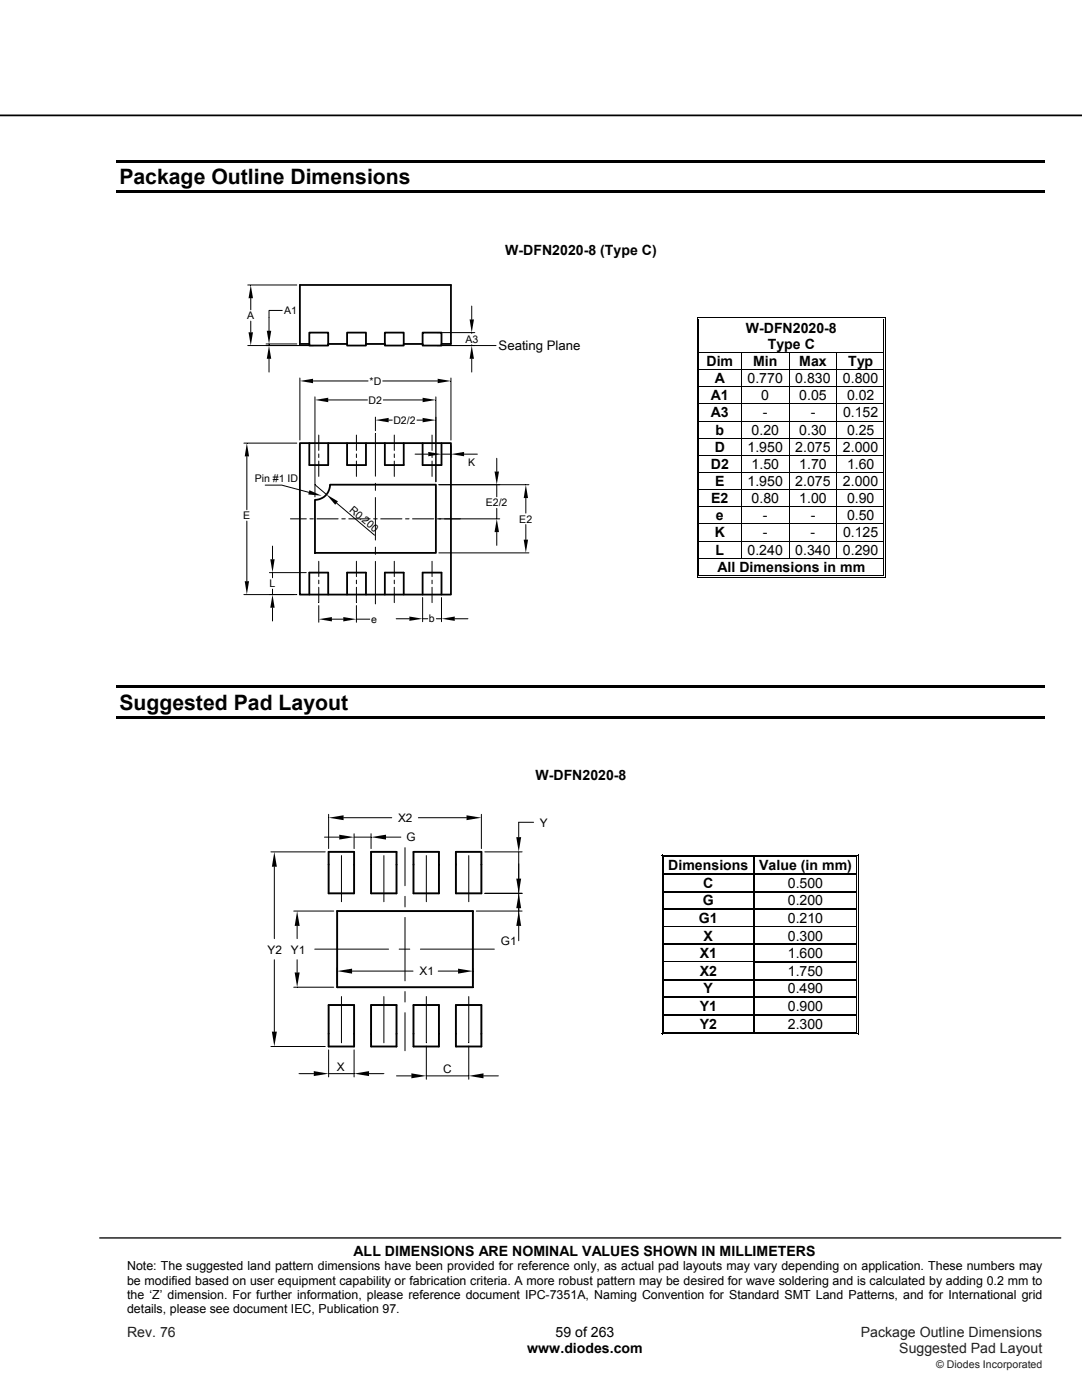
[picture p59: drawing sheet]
<svg xmlns="http://www.w3.org/2000/svg" width="216mm" height="279mm" viewBox="0 0 216 279" stroke-linecap="round" stroke-linejoin="round" font-family="sans-serif">
<defs><g id="words">
<g font-size="4.2">
<text x="23.8" y="36.7">Package Outline Dimensions</text>
<text x="23.8" y="141.6">Suggested Pad Layout</text>
</g>
<g font-size="2.8">
<text x="100.8" y="50.9">W-DFN2020-8 (Type C)</text>
<text x="148.8" y="66.4">W-DFN2020-8</text>
<text x="153.2" y="69.6">Type C</text>
<text x="141" y="73">Dim</text>
<text x="142.6" y="76.5">A</text>
<text x="149.2" y="76.5">0.770</text>
<text x="150.3" y="73">Min</text>
<text x="158.7" y="76.5">0.830</text>
<text x="159.5" y="73">Max</text>
<text x="168.2" y="76.5">0.800</text>
<text x="169.2" y="73">Typ</text>
<text x="141.8" y="79.9">A1</text>
<text x="141.8" y="83.3">A3</text>
<text x="151.9" y="79.9">0</text>
<text x="152.2" y="83.3">-</text>
<text x="159.5" y="79.9">0.05</text>
<text x="161.8" y="83.3">-</text>
<text x="168.2" y="83.3">0.152</text>
<text x="169" y="79.9">0.02</text>
<text x="142.8" y="86.7">b</text>
<text x="150" y="86.7">0.20</text>
<text x="159.5" y="86.7">0.30</text>
<text x="169" y="86.7">0.25</text>
<text x="141.8" y="93.6">D2</text>
<text x="142.6" y="90.1">D</text>
<text x="149.2" y="90.1">1.950</text>
<text x="150" y="93.6">1.50</text>
<text x="158.7" y="90.1">2.075</text>
<text x="159.5" y="93.6">1.70</text>
<text x="168.2" y="90.1">2.000</text>
<text x="169" y="93.6">1.60</text>
<text x="141.9" y="100.4">E2</text>
<text x="142.7" y="97">E</text>
<text x="149.2" y="97">1.950</text>
<text x="150" y="100.4">0.80</text>
<text x="158.7" y="97">2.075</text>
<text x="159.5" y="100.4">1.00</text>
<text x="168.2" y="97">2.000</text>
<text x="169" y="100.4">0.90</text>
<text x="142.6" y="107.3">K</text>
<text x="142.9" y="103.8">e</text>
<text x="152.2" y="103.8">-</text>
<text x="152.2" y="107.3">-</text>
<text x="161.8" y="107.3">-</text>
<text x="161.8" y="103.8">-</text>
<text x="168.2" y="107.3">0.125</text>
<text x="169" y="103.8">0.50</text>
<text x="142.8" y="110.7">L</text>
<text x="149.2" y="110.7">0.240</text>
<text x="158.7" y="110.7">0.340</text>
<text x="168.2" y="110.7">0.290</text>
<text x="143.2" y="114.1">All Dimensions in mm</text>
<text x="106.8" y="155.7">W-DFN2020-8</text>
<text x="133.3" y="173.7">Dimensions</text>
<text x="151.5" y="173.7">Value (in mm)</text>
<text x="140.3" y="177.2">C</text>
<text x="157.2" y="177.2">0.500</text>
<text x="139.5" y="184.2">G1</text>
<text x="140.3" y="180.7">G</text>
<text x="157.2" y="184.2">0.210</text>
<text x="157.2" y="180.7">0.200</text>
<text x="139.6" y="191.2">X1</text>
<text x="140.4" y="187.7">X</text>
<text x="157.2" y="187.7">0.300</text>
<text x="157.2" y="191.2">1.600</text>
<text x="139.6" y="194.8">X2</text>
<text x="157.2" y="194.8">1.750</text>
<text x="139.6" y="201.8">Y1</text>
<text x="140.4" y="198.3">Y</text>
<text x="157.2" y="198.3">0.490</text>
<text x="157.2" y="201.8">0.900</text>
<text x="139.6" y="205.3">Y2</text>
<text x="157.2" y="205.3">2.300</text>
<text x="70.6" y="250.6">ALL DIMENSIONS ARE NOMINAL VALUES SHOWN IN MILLIMETERS</text>
<text x="110.9" y="266.8">59 of 263</text>
<text x="105.2" y="270.1">www.diodes.com</text>
</g>
<g font-size="2.8" fill="#231f20">
<text x="25.4" y="266.8">Rev. 76</text>
<text x="171.8" y="266.8">Package Outline Dimensions</text>
<text x="179.5" y="270.1">Suggested Pad Layout</text>
</g>
<text font-size="2.6" x="99.5" y="69.8">Seating Plane</text>
<g font-size="2.5">
<text x="25.4" y="253.5">Note: The suggested land pattern dimensions have been provided for reference only, as actual pad layouts may vary depending on application. These numbers may</text>
<text x="25.4" y="256.4">be modified based on user equipment capability or fabrication criteria. A more robust pattern may be desired for wave soldering and is calculated by adding 0.2 mm to</text>
<text x="25.4" y="259.2">the ‘Z’ dimension. For further information, please reference document IPC-7351A, Naming Convention for Standard SMT Land Patterns, and for International grid</text>
<text x="25.4" y="262.1">details, please see document IEC, Publication 97.</text>
</g>
<g font-size="2.4">
<text x="79.4" y="164.1">X2</text>
<text x="81.1" y="167.9">G</text>
<text x="107.7" y="165">Y</text>
<text x="53.4" y="190.3">Y2</text>
<text x="58.1" y="190.3">Y1</text>
<text x="99.9" y="188.6">G1</text>
<text x="83.7" y="194.7">X1</text>
<text x="67.2" y="213.7">X</text>
<text x="88.4" y="214.1">C</text>
</g>
<g font-size="2.1">
<text x="49.3" y="63.7">A</text>
<text x="56.7" y="62.7">A1</text>
<text x="92.9" y="68.4">A3</text>
<text x="73.7" y="76.8">*D</text>
<text x="73.5" y="80.6">D2</text>
<text x="78.5" y="84.6">D2/2</text>
<text x="93.4" y="92.9">K</text>
<text x="50.8" y="96.1">Pin #1 ID</text>
<text x="69.6" y="102" transform="rotate(40 69.6 102)">R0.200</text>
<text x="96.9" y="101">E2/2</text>
<text x="48.5" y="103.6">E</text>
<text x="103.6" y="104.3">E2</text>
<text x="53.7" y="117.2">L</text>
<text x="74.1" y="124.3">e</text>
<text x="85.6" y="124.2">b</text>
</g>
<text font-size="2.1" fill="#231f20" x="186.8" y="273">© Diodes Incorporated</text>
</g></defs>
<path d="M0 23h215.9" fill="none" stroke="#000" stroke-width=".35"/>
<path d="M19.9 247.1h191.8" fill="none" stroke="#000" stroke-width=".26"/>
<path d="M23.3 31.9h185.2v.5h-185.2zM23.3 38h185.2v.5h-185.2z" fill="#000"/>
<g fill="#fff">
<path d="M139.6 63.8h36.7v6.5h-36.7z"/>
<path d="M140 63.8h35.8v3.2h-35.8z"/>
<path d="M140 67h35.8v3.3h-35.8z"/>
</g>
<path d="M139 63.2h.2v.6h-.2zM139 63.2h.6v.2h-.6zM139.4 63.6h.2v.2h-.2z" fill="#000"/>
<path d="M139.6 63.3h36.7M139.6 63.7h36.7" fill="none" stroke="#000" stroke-width=".2"/>
<path d="M139.6 63.8h36.7z" fill="#fff"/>
<path d="M176.3 63.2h.5v.2h-.5zM176.3 63.6h.1v.2h-.1zM176.6 63.2h.2v.6h-.2z" fill="#000"/>
<path d="M139.1 63.8v6.5M139.5 63.8v6.5M176.4 63.8v6.5M176.7 63.8v6.5" fill="none" stroke="#000" stroke-width=".2"/>
<g fill="#fff">
<path d="M139.6 70.4h8.3v3.3h-8.3z"/>
<path d="M140 70.4h7.3v3.3h-7.3z"/>
<path d="M148 70.4h9.4v3.3h-9.4z"/>
<path d="M148.7 70.4h8.1v3.3h-8.1z"/>
<path d="M157.6 70.4h9.3v3.3h-9.3z"/>
<path d="M158.2 70.4h8.1v3.3h-8.1z"/>
</g>
<path d="M139 70.3h.2v.1h-.2zM139.4 70.3h.2v.1h-.2zM176.3 70.3h.1v.1h-.1zM176.6 70.3h.2v.1h-.2z" fill="#000"/>
<path d="M139.1 70.4v3.3M139.5 70.4v3.3M139.6 70.4h36.7M148 70.4v3.3M157.5 70.4v3.3M167 70.4v3.3M176.4 70.4v3.3M176.7 70.4v3.3" fill="none" stroke="#000" stroke-width=".2"/>
<g fill="#fff">
<path d="M139.6 73.9h8.3v3.2h-8.3z"/>
<path d="M140 73.9h7.3v3.2h-7.3z"/>
<path d="M148 73.9h9.4v3.2h-9.4z"/>
<path d="M148.7 73.9h8.1v3.2h-8.1z"/>
<path d="M157.6 73.9h9.3v3.2h-9.3z"/>
<path d="M158.2 73.9h8.1v3.2h-8.1z"/>
</g>
<g fill="#000">
<path d="M139 73.7h.2v.2h-.2zM139 77.1h.2v.2h-.2zM139.4 73.7h.2v.2h-.2zM139.4 77.1h.2v.2h-.2zM176.3 73.7h.1v.2h-.1zM176.3 77.1h.1v.2h-.1zM176.6 73.7h.2v.2h-.2zM176.6 77.1h.2v.2h-.2zM139 80.5h.2v.2h-.2zM139 83.9h.2v.2h-.2zM139 87.4h.2v.1h-.2zM139 90.8h.2v.2h-.2z"/>
<path d="M139.4 80.5h.2v.2h-.2zM139.4 83.9h.2v.2h-.2zM139.4 87.4h.2v.1h-.2zM139.4 90.8h.2v.2h-.2zM176.3 80.5h.1v.2h-.1zM176.3 83.9h.1v.2h-.1zM176.3 87.4h.1v.1h-.1zM176.3 90.8h.1v.2h-.1zM176.6 80.5h.2v.2h-.2zM176.6 83.9h.2v.2h-.2zM176.6 87.4h.2v.1h-.2zM176.6 90.8h.2v.2h-.2z"/>
</g>
<g fill="none" stroke="#000" stroke-width=".2">
<path d="M139.1 73.9v3.2M139.1 77.3v3.2M139.5 73.9v3.2M139.5 77.3v3.2M139.6 73.8h36.7M139.6 77.2h36.7M148 73.9v3.2M148 77.3v3.2M157.5 73.9v3.2M157.5 77.3v3.2M167 73.9v3.2M167 77.3v3.2"/>
<path d="M176.4 73.9v3.2M176.4 77.3v3.2M176.7 73.9v3.2M176.7 77.3v3.2M139.1 80.7v3.2M139.1 84.1v3.3M139.1 87.5v3.3M139.1 91v3.2M139.5 80.7v3.2M139.5 84.1v3.3M139.5 87.5v3.3M139.5 91v3.2"/>
<path d="M139.6 80.6h36.7M139.6 84h36.7M139.6 87.5h36.7M139.6 90.9h36.7M148 80.7v3.2M148 84.1v3.3M148 87.5v3.3M148 91v3.2M157.5 80.7v3.2M157.5 84.1v3.3M157.5 87.5v3.3M157.5 91v3.2"/>
<path d="M167 80.7v3.2M167 84.1v3.3M167 87.5v3.3M167 91v3.2M176.4 80.7v3.2M176.4 84.1v3.3M176.4 87.5v3.3M176.4 91v3.2M176.7 80.7v3.2M176.7 84.1v3.3M176.7 87.5v3.3M176.7 91v3.2"/>
</g>
<g fill="#fff">
<path d="M139.6 94.4h8.3v3.2h-8.3z"/>
<path d="M140 94.4h7.3v3.2h-7.3z"/>
<path d="M148 94.4h9.4v3.2h-9.4z"/>
<path d="M148.7 94.4h8.1v3.2h-8.1z"/>
<path d="M157.6 94.4h9.3v3.2h-9.3z"/>
<path d="M158.2 94.4h8.1v3.2h-8.1z"/>
</g>
<path d="M139 94.2h.2v.2h-.2zM139.4 94.2h.2v.2h-.2zM176.3 94.2h.1v.2h-.1zM176.6 94.2h.2v.2h-.2z" fill="#000"/>
<path d="M139.1 94.4v3.2M139.5 94.4v3.2M139.6 94.3h36.7M148 94.4v3.2M157.5 94.4v3.2M167 94.4v3.2M176.4 94.4v3.2M176.7 94.4v3.2" fill="none" stroke="#000" stroke-width=".2"/>
<g fill="#fff">
<path d="M139.6 97.8h8.3v3.2h-8.3z"/>
<path d="M140 97.8h7.3v3.2h-7.3z"/>
<path d="M148 97.8h9.4v3.2h-9.4z"/>
<path d="M148.7 97.8h8.1v3.2h-8.1z"/>
<path d="M157.6 97.8h9.3v3.2h-9.3z"/>
<path d="M158.2 97.8h8.1v3.2h-8.1z"/>
</g>
<path d="M139 97.6h.2v.2h-.2zM139.4 97.6h.2v.2h-.2zM176.3 97.6h.1v.2h-.1zM176.6 97.6h.2v.2h-.2zM139 101h.2v.2h-.2zM139.4 101h.2v.2h-.2zM176.3 101h.1v.2h-.1zM176.6 101h.2v.2h-.2z" fill="#000"/>
<g fill="none" stroke="#000" stroke-width=".2">
<path d="M139.1 97.8v3.2M139.5 97.8v3.2M139.6 97.7h36.7M148 97.8v3.2M157.5 97.8v3.2M167 97.8v3.2M176.4 97.8v3.2M176.7 97.8v3.2M139.1 101.2v3.3M139.5 101.2v3.3M139.6 101.1h36.7M148 101.2v3.3"/>
<path d="M157.5 101.2v3.3M167 101.2v3.3M176.4 101.2v3.3M176.7 101.2v3.3"/>
</g>
<g fill="#fff">
<path d="M139.6 104.6h8.3v3.3h-8.3z"/>
<path d="M140 104.6h7.3v3.3h-7.3z"/>
<path d="M148 104.6h9.4v3.3h-9.4z"/>
<path d="M148.7 104.6h8.1v3.3h-8.1z"/>
<path d="M157.6 104.6h9.3v3.3h-9.3z"/>
<path d="M158.2 104.6h8.1v3.3h-8.1z"/>
</g>
<path d="M139 104.5h.2v.1h-.2zM139.4 104.5h.2v.1h-.2zM176.3 104.5h.1v.1h-.1zM176.6 104.5h.2v.1h-.2z" fill="#000"/>
<path d="M139.1 104.6v3.3M139.5 104.6v3.3M139.6 104.6h36.7M148 104.6v3.3M157.5 104.6v3.3M167 104.6v3.3M176.4 104.6v3.3M176.7 104.6v3.3" fill="none" stroke="#000" stroke-width=".2"/>
<g fill="#fff">
<path d="M139.6 108.1h8.3v3.2h-8.3z"/>
<path d="M140 108.1h7.3v3.2h-7.3z"/>
<path d="M148 108.1h9.4v3.2h-9.4z"/>
<path d="M148.7 108.1h8.1v3.2h-8.1z"/>
<path d="M157.6 108.1h9.3v3.2h-9.3z"/>
<path d="M158.2 108.1h8.1v3.2h-8.1z"/>
</g>
<g fill="#000">
<path d="M139 107.9h.2v.2h-.2zM139 111.3h.2v.2h-.2zM139 115.1h.6v.2h-.6zM139.4 107.9h.2v.2h-.2zM139.4 111.3h.2v.2h-.2zM139.4 114.8h.2v.1h-.2zM176.3 107.9h.1v.2h-.1zM176.3 111.3h.1v.2h-.1zM176.3 115.1h.5v.2h-.5zM176.3 114.8h.1v.1h-.1zM176.6 107.9h.2v.2h-.2zM176.6 111.3h.2v.2h-.2z"/>
<path d="M176.6 114.8h.2v.5h-.2zM23.3 136.8h185.2v.5h-185.2zM23.3 142.9h185.2v.5h-185.2z"/>
</g>
<g fill="none" stroke="#000" stroke-width=".2">
<path d="M139.1 108.1v3.2M139.1 111.5v3.8M139.5 108.1v3.2M139.5 111.5v3.3M139.6 108h36.7M139.6 111.4h36.7M139.6 115.2h36.7M139.6 114.9h36.7M148 108.1v3.2M157.5 108.1v3.2M167 108.1v3.2M176.4 108.1v3.2"/>
<path d="M176.4 111.5v3.3M176.7 108.1v3.2M176.7 111.5v3.3"/>
</g>
<g fill="#fff">
<path d="M132.5 171.1h17.8v3.2h-17.8z"/>
<path d="M133 171.1h16.7v3.2h-16.7z"/>
</g>
<path d="M132 170.6h.2v.5h-.2zM132 170.6h.5v.1h-.5zM132.4 170.9h.1v.2h-.1z" fill="#000"/>
<path d="M132.5 170.6h17.8M132.5 171h17.8" fill="none" stroke="#000" stroke-width=".2"/>
<path d="M132.5 171.1h17.8z" fill="#fff"/>
<g fill="#000">
<path d="M132 174.3h.2v.3h-.2zM132 177.8h.2v.3h-.2zM132.4 174.3h.1v.3h-.1zM132.4 177.8h.1v.3h-.1zM150.3 171.1h.3zM150.3 170.6h.5v.1h-.5zM150.3 170.9h.5v.2h-.5zM150.3 174.3h.3v.3h-.3zM150.3 177.8h.3v.3h-.3zM170.8 170.6h.5v.1h-.5zM170.8 170.9h.2v.2h-.2zM170.8 174.3h.2v.3h-.2z"/>
<path d="M170.8 177.8h.2v.3h-.2zM171.2 170.6h.1v.5h-.1zM171.2 174.3h.1v.3h-.1zM171.2 177.8h.1v.3h-.1z"/>
</g>
<g fill="none" stroke="#000" stroke-width=".2">
<path d="M132.1 171.1v3.2M132.1 174.6v3.2M132.1 178.1v3.3M132.4 171.1v3.2M132.4 174.6v3.2M132.4 178.1v3.3M150.8 170.6h20M150.8 171h20M170.9 171.1v3.2M170.9 174.6v3.2M170.9 178.1v3.3M171.2 171.1v3.2"/>
<path d="M171.2 174.6v3.2M171.2 178.1v3.3"/>
</g>
<path d="M132.5 174.5h17.8M132.5 178h17.8M150.4 171.1v3.2M150.4 174.6v3.2M150.4 178.1v3.3M150.6 174.5h20.2M150.6 178h20.2" fill="none" stroke="#000" stroke-width=".25"/>
<g fill="#fff">
<path d="M132.5 181.6h17.8v3.3h-17.8z"/>
<path d="M133 181.6h16.7v3.3h-16.7z"/>
<path d="M150.6 181.6h20.2v3.3h-20.2z"/>
<path d="M151.1 181.6h19.2v3.3h-19.2z"/>
</g>
<path d="M132 181.4h.2v.2h-.2zM132.4 181.4h.1v.2h-.1z" fill="#000"/>
<path d="M132.5 181.5h17.8" fill="none" stroke="#000" stroke-width=".25"/>
<path d="M132.5 181.6h17.8z" fill="#fff"/>
<path d="M150.3 181.4h.3v.2h-.3z" fill="#000"/>
<path d="M150.6 181.5h20.2" fill="none" stroke="#000" stroke-width=".25"/>
<path d="M150.6 181.6h20.2z" fill="#fff"/>
<path d="M170.8 181.4h.2v.2h-.2zM171.2 181.4h.1v.2h-.1z" fill="#000"/>
<path d="M132.1 181.6v3.3M132.4 181.6v3.3M170.9 181.6v3.3M171.2 181.6v3.3" fill="none" stroke="#000" stroke-width=".2"/>
<path d="M150.4 181.6v3.3" fill="none" stroke="#000" stroke-width=".25"/>
<g fill="#fff">
<path d="M132.5 185.1h17.8v3.3h-17.8z"/>
<path d="M133 185.1h16.7v3.3h-16.7z"/>
<path d="M150.6 185.1h20.2v3.3h-20.2z"/>
<path d="M151.1 185.1h19.2v3.3h-19.2z"/>
</g>
<path d="M132 184.9h.2v.2h-.2zM132.4 184.9h.1v.2h-.1z" fill="#000"/>
<path d="M132.5 185h17.8" fill="none" stroke="#000" stroke-width=".25"/>
<path d="M132.5 185.1h17.8z" fill="#fff"/>
<path d="M150.3 184.9h.3v.2h-.3z" fill="#000"/>
<path d="M150.6 185h20.2" fill="none" stroke="#000" stroke-width=".25"/>
<path d="M150.6 185.1h20.2z" fill="#fff"/>
<path d="M170.8 184.9h.2v.2h-.2zM171.2 184.9h.1v.2h-.1z" fill="#000"/>
<path d="M132.1 185.1v3.3M132.4 185.1v3.3M170.9 185.1v3.3M171.2 185.1v3.3" fill="none" stroke="#000" stroke-width=".2"/>
<path d="M150.4 185.1v3.3" fill="none" stroke="#000" stroke-width=".25"/>
<g fill="#fff">
<path d="M132.5 188.6h17.8v3.3h-17.8z"/>
<path d="M133 188.6h16.7v3.3h-16.7z"/>
<path d="M150.6 188.6h20.2v3.3h-20.2z"/>
<path d="M151.1 188.6h19.2v3.3h-19.2z"/>
</g>
<path d="M132 188.4h.2v.2h-.2zM132.4 188.4h.1v.2h-.1z" fill="#000"/>
<path d="M132.5 188.5h17.8" fill="none" stroke="#000" stroke-width=".25"/>
<path d="M132.5 188.6h17.8z" fill="#fff"/>
<path d="M150.3 188.4h.3v.2h-.3z" fill="#000"/>
<path d="M150.6 188.5h20.2" fill="none" stroke="#000" stroke-width=".25"/>
<path d="M150.6 188.6h20.2z" fill="#fff"/>
<path d="M170.8 188.4h.2v.2h-.2zM171.2 188.4h.1v.2h-.1z" fill="#000"/>
<path d="M132.1 188.6v3.3M132.4 188.6v3.3M170.9 188.6v3.3M171.2 188.6v3.3" fill="none" stroke="#000" stroke-width=".2"/>
<path d="M150.4 188.6v3.3" fill="none" stroke="#000" stroke-width=".25"/>
<g fill="#fff">
<path d="M132.5 192.2h17.8v3.2h-17.8z"/>
<path d="M133 192.2h16.7v3.2h-16.7z"/>
</g>
<path d="M132 191.9h.2v.3h-.2zM132.4 191.9h.1v.3h-.1z" fill="#000"/>
<path d="M132.5 192h17.8" fill="none" stroke="#000" stroke-width=".25"/>
<path d="M132.5 192.1l17.8 .1z" fill="#fff"/>
<g fill="#000">
<path d="M132 195.4h.2v.3h-.2zM132 198.9h.2v.3h-.2zM132.4 195.4h.1v.3h-.1zM132.4 198.9h.1v.3h-.1zM150.3 191.9h.3v.3h-.3zM150.3 195.4h.3v.3h-.3zM150.3 198.9h.3v.3h-.3zM170.8 191.9h.2v.3h-.2zM170.8 195.4h.2v.3h-.2zM170.8 198.9h.2v.3h-.2zM171.2 191.9h.1v.3h-.1zM171.2 195.4h.1v.3h-.1z"/>
<path d="M171.2 198.9h.1v.3h-.1zM132 202.4h.2v.3h-.2zM132 206.3h.5v.1h-.5zM132.4 202.4h.1v.3h-.1zM132.4 205.9h.1v.2h-.1zM150.3 202.4h.3v.3h-.3zM150.3 205.9h.5v.2h-.5zM170.8 202.4h.2v.3h-.2zM170.8 206.3h.5v.1h-.5zM170.8 205.9h.2v.2h-.2zM171.2 202.4h.1v.3h-.1zM171.2 205.9h.1v.5h-.1z"/>
</g>
<path d="M132.5 195.5h17.8M132.5 199h17.8M150.4 192.2v3.2M150.4 195.7v3.2M150.4 199.2v3.2M150.6 192h20.2M150.6 195.5h20.2M150.6 199h20.2M132.5 202.5h17.8M150.4 202.7v3.2M150.6 202.5h20.2" fill="none" stroke="#000" stroke-width=".25"/>
<g fill="none" stroke="#000" stroke-width=".2">
<path d="M49.4 56.9h9.8M50 59.5v2.3M49.4 69h13.2M50 64.1v2.2M53.1 68.6h6.1M53.7 68.6v.4M53.7 71.6v2.7M56.3 62h-2.6v4M59.8 75.4v12.4M62.5 76h10.9M62.8 79.2v20M65.5 79.8h7.8"/>
<path d="M76.4 76h10.9M76.5 79.8h7.8M87 79.2v16.9M87.2 69h11.8M87.2 66.4h7.5M90 75.4v12.4M94.1 61.1v2.7M94.1 66.4v.1M94.1 68.8v.2M94.1 71.6v2.7M48.7 88.4h10.5M49.3 91.1v10.6"/>
<path d="M52.9 96.8h3.3l5.4 1.5M62.8 96.7l2.4 2M63.6 86.8v3.1M63.6 90.6v.7M63.6 92v3.1M71.1 86.8v3.1M71.1 90.6v.7M71.1 92v3.1M74.9 83.2v2.8M74.9 86.6v8.4M74.9 96.5v1.4M74.9 99.3v8.5"/>
<path d="M77.6 83.8h.7M78.7 86.8v3.1M78.7 90.6v.7M78.7 92v3.1M82.8 90.6h2.6M83.2 83.8h1.1M86.2 86.8v3.1M86.2 90.6v.7M86.2 92v3.1M87.6 96.7h17.9M88.1 89v2.2M88.1 90.6h1.9"/>
<path d="M90 89v2.2M92.6 90.6h2.6M99.1 91.5v2.6M99.1 96.7v2.4M104.9 99.4v3M48.7 118.7h10.5M49.3 104v12M53.8 114.3h7.3M54.4 109v2.6M54.4 114.3v1M54.4 117.6v1.1M58 103.5h3.1"/>
<path d="M61.8 103.5h.7M63.2 103.5h4.3M63.6 112v3.1M63.6 115.8v.7M63.6 117.2v3.1M67.2 100.4l7.5 6.4M68.2 103.5h.7M69.6 103.5h4.3M71.1 112v3.1M71.1 115.8v.7M71.1 117.2v3.1M74.5 103.5h.8"/>
<path d="M74.9 109.2v1.4M74.9 112v8.5M76 103.5h4.2M78.7 112v3.1M78.7 115.8v.7M78.7 117.2v3.1M80.9 103.5h.7M82.3 103.5h4.3M84.3 119.3v4.8M86.2 112v3.1M86.2 115.8v.7M86.2 117.2v3.1"/>
<path d="M87.3 103.5h12.4M87.6 110.3h17.9M88.1 119.3v4.8M99.1 101.5v2M99.1 106.2v2.6M104.9 104.7v3M54.4 121.3v2.6M63.6 120.9v3.3M66.2 123.6h2.3M71.1 120.9v3.3M71.1 123.6h2.7M79.1 123.5h2.6"/>
<path d="M84.3 123.5h1.1M87.1 123.5h1M90.7 123.5h2.7M54.1 170h10.8M54.7 173v14.3M64.7 167.1h3M65.6 162.5v6.9M68.1 170.8v9.2M68.6 163.2h9.6M70.7 166.4v3M70.7 167.1h3.3M74 166.4v3"/>
<path d="M76.6 170.8v9.2M77 167.1h3M80.8 169.2v7.6M80.8 178.9v2.1M83.5 163.2h9.6M85.1 170.8v9.2M93.5 170.8v9.2M96.1 162.5v6.9M96.7 178.3h7.5M96.7 170h7.5M103.5 170v14.2M106.5 164.1h-3v3"/>
<path d="M54.7 191.5v14.4M58.6 181.8h8M58.6 197h8M59.3 184.8v2.5M59.3 191.5v2.6M62.8 189.4h14.7M67.3 193.1v3.3M68.1 198.9v9.2M70.3 193.8h12.1M76.6 198.9v9.2M79.7 189.4h2.1M80.8 183.1v12.6"/>
<path d="M80.8 197.9v2.1M83.9 189.4h14.7M85.1 198.9v9.2M87.4 193.8h4M93.5 198.9v9.2M94.4 193.1v3.3M95 181.8h9.2M103.5 184.8v2.9M132.1 192.2v3.2M132.1 195.7v3.2M132.1 199.2v3.2M132.4 192.2v3.2"/>
<path d="M132.4 195.7v3.2M132.4 199.2v3.2M170.9 192.2v3.2M170.9 195.7v3.2M170.9 199.2v3.2M171.2 192.2v3.2M171.2 195.7v3.2M171.2 199.2v3.2M54.1 208.9h10.8M59.7 214.3h2.9M65.6 214.3h5.1M65.6 209.5v5.4"/>
<path d="M70.7 209.5v5.4M73.6 214.3h3M79.1 214.7h3M80.8 202.1v7.6M85.1 208.8v6.6M85.1 214.7h8.4M93.5 208.8v6.6M96.5 214.7h2.9M132.1 202.7v3.7M132.4 202.7v3.2M132.5 206.4h38.3M132.5 206h17.8"/>
<path d="M150.8 206h20M170.9 202.7v3.2M171.2 202.7v3.2"/>
</g>
<g fill="#000">
<path d="M50 56.9l.5 2.6h-.9zM49.6 66.3h.9l-.5 2.7zM53.7 69l.4 2.6h-.9zM53.2 66h.9l-.4 2.6zM59.8 76l2.7-.4v.9zM62.8 79.8l2.7-.4v.9zM84.3 79.4l2.7 .4-2.7 .5zM87.3 75.6l2.7 .4-2.7 .5zM94.1 69l.5 2.6h-.9zM93.7 63.8h.9l-.5 2.6zM49.3 88.4l.4 2.7h-.9zM61.7 97.8l2.5 1.1-2.7-.2z"/>
<path d="M74.9 83.8l2.7-.4v.9zM84.3 83.4l2.7 .4-2.7 .5zM85.4 90.2l2.7 .4-2.7 .5zM90 90.6l2.6-.4v.9zM98.7 94.1h.9l-.5 2.6zM104.9 96.7l.5 2.7h-.9zM48.8 116h.9l-.4 2.7zM53.9 111.6h.9l-.4 2.7zM65.2 98.7l2.2 1.4-.5 .6zM99.1 103.5l.5 2.7h-.9zM104.5 107.7h.9l-.5 2.6zM54.4 118.7l.4 2.6h-.9z"/>
<path d="M63.6 123.6l2.6-.5v.9zM68.5 123.1l2.6 .5-2.6 .4zM81.7 123l2.6 .5-2.6 .4zM88.1 123.5l2.6-.5v.9zM54.7 170l.5 3h-.9zM67.7 166.6l3 .5-3 .5zM65.6 163.2l3-.5v1zM74 167.1l3-.5v1zM93.1 162.7l3 .5-3 .5zM103 175.3h1l-.5 3zM103 167.1h1l-.5 2.9zM59.3 181.8l.5 3h-1z"/>
<path d="M58.8 194.1h1l-.5 2.9zM67.3 193.8l3-.5v1zM91.4 193.3l3 .5-3 .5zM103.5 181.8l.5 3h-1zM103.5 178.3l.5 3h-1zM54.3 205.9h.9l-.5 3zM62.6 213.8l3 .5-3 .5zM70.7 214.3l2.9-.5v1zM82.1 214.2l3 .5-3 .5zM93.5 214.7l3-.5v1z"/>
</g>
<g fill="none" stroke="#000" stroke-width=".36">
<path d="M61.7 68.6h-1.9v-11.7h30.2v11.7h-1.9M61.7 66.4h3.8v2.6h-3.8zM65.5 68.6h3.8M69.3 66.4h3.7v2.6h-3.7zM73 68.6h3.8M76.8 66.4h3.8v2.6h-3.8zM80.6 68.6h3.7M84.3 66.4h3.8v2.6h-3.8zM59.8 88.4h30.2v30.3h-30.2zM61.7 88.4v4.4h3.8v-4.4M65.8 96.7h21.2v13.6h-24.2v-10.5a3 3 0 0 0 3-3.1zM69.3 88.4v4.4h3.7v-4.4"/>
<path d="M76.8 88.4v4.4h3.8v-4.4M84.3 88.4v4.4h3.8v-4.4M61.7 118.7v-4.4h3.8v4.4M69.3 118.7v-4.4h3.7v4.4M76.8 118.7v-4.4h3.8v4.4M84.3 118.7v-4.4h3.8v4.4"/>
</g>
<path d="M65.6 170h5.1v8.3h-5.1zM74 170h5.1v8.3h-5.1zM82.5 170h5.1v8.3h-5.1zM91 170h5.1v8.3h-5.1zM67.3 181.8h27.1v15.2h-27.1zM65.6 200.6h5.1v8.3h-5.1zM74 200.6h5.1v8.3h-5.1zM82.5 200.6h5.1v8.3h-5.1zM91 200.6h5.1v8.3h-5.1z" fill="none" stroke="#000" stroke-width=".38"/>
<use href="#words"/>
</svg>
